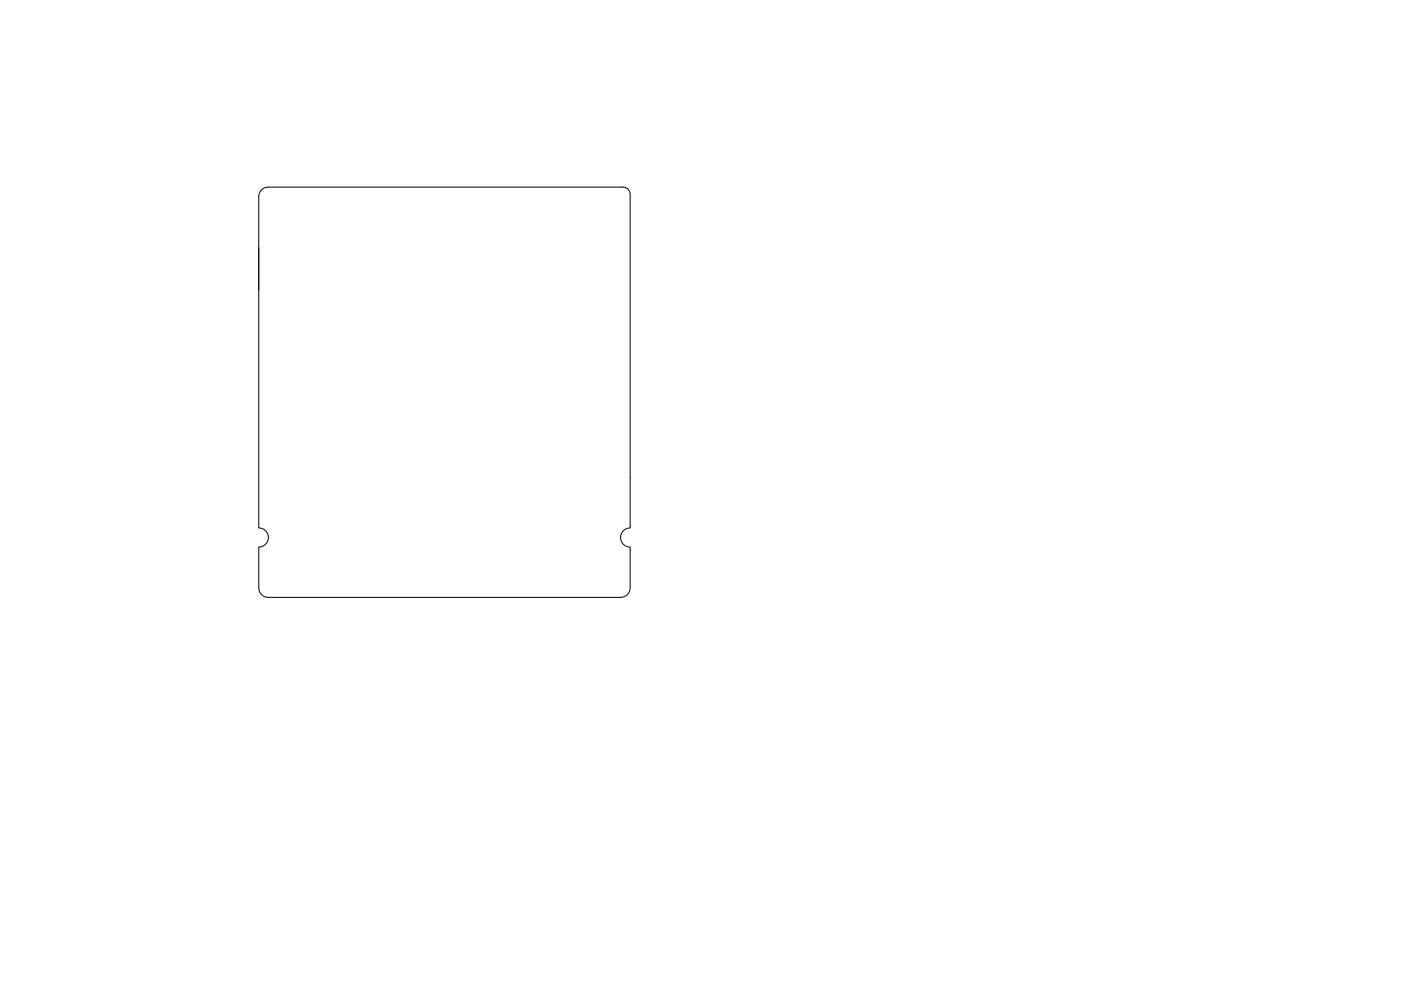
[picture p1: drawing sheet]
<svg xmlns="http://www.w3.org/2000/svg" width="297mm" height="210mm" viewBox="0 0 297 210" stroke-linecap="round" stroke-linejoin="round" font-family="sans-serif">
<path d="M55.5 40.3l.5-.4 .9-.2h75.2a1.52 1.52 0 0 1 1.5 1.5v70.8a2.03 2.03 0 0 0-2 2 2.03 2.03 0 0 0 2 2.1v8.6a2.03 2.03 0 0 1-2 2h-74.7a2.03 2.03 0 0 1-2-2v-8.6a2.03 2.03 0 0 0 2-2.1 2.03 2.03 0 0 0-2-2v-70.3l.2-.8z" fill="none" stroke="#000" stroke-width=".21"/>
</svg>
